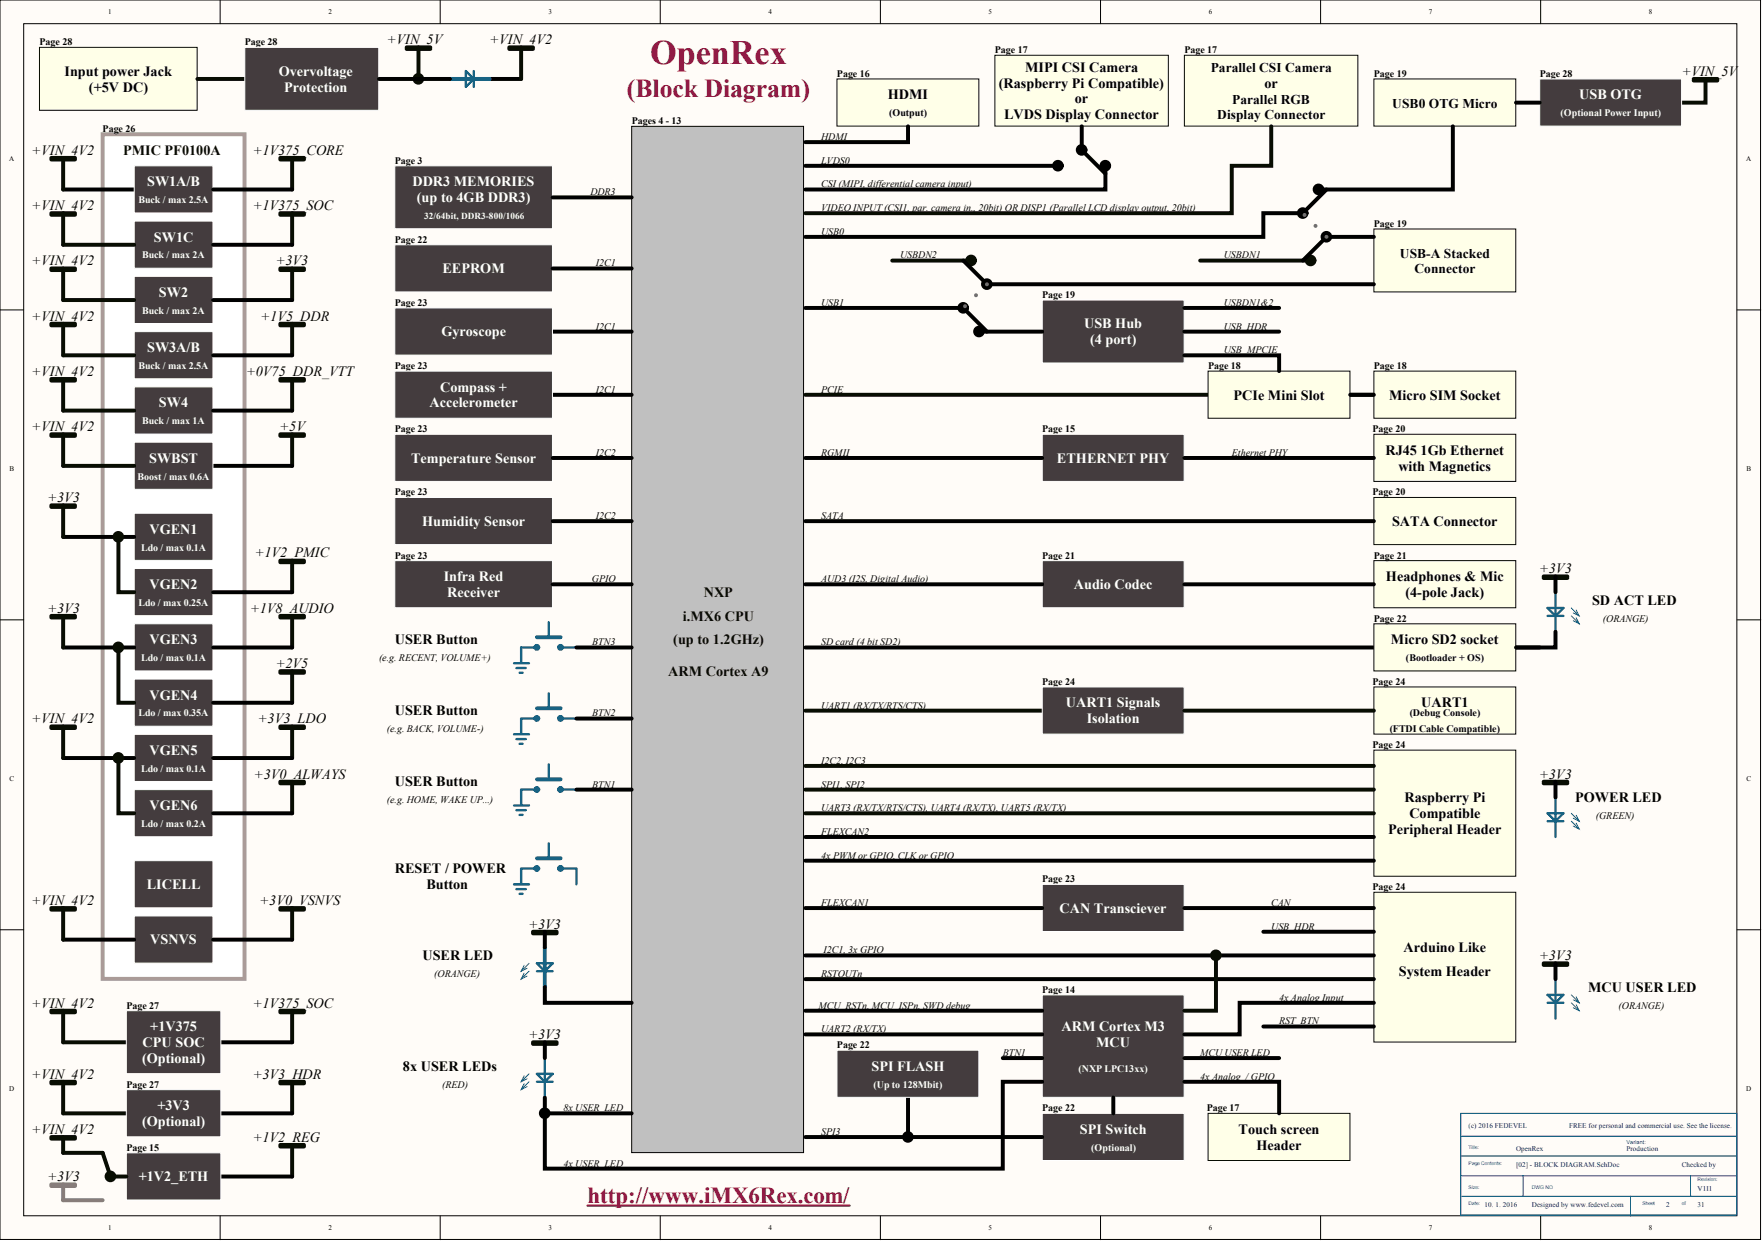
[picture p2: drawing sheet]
<svg xmlns="http://www.w3.org/2000/svg" width="566mm" height="399mm" viewBox="0 0 566 399" stroke-linecap="round" stroke-linejoin="round" font-family="sans-serif">
<defs><g id="words">
<text font-size="11" fill="#9e0e29" x="208.8" y="20.5">OpenRex</text>
<text font-size="8.3" fill="#9e0e29" x="201.3" y="31.2">(Block Diagram)</text>
<text font-size="7.4" fill="#9e0e29" x="188.7" y="386.5">http://www.iMX6Rex.com/</text>
<g font-size="4.6">
<text x="124.3" y="14.2">+VIN_5V</text>
<text x="157.2" y="14.2">+VIN_4V2</text>
<text x="329.2" y="23.1">MIPI CSI Camera</text>
<text x="20.7" y="24.4">Input power Jack</text>
<text x="28.6" y="29.4">(+5V DC)</text>
<text x="320.8" y="28.2">(Raspberry Pi Compatible)</text>
<text x="406.1" y="28.2">or</text>
<text x="540.1" y="24.4">+VIN_5V</text>
<text x="285.1" y="32">HDMI</text>
<text x="345.2" y="33.2">or</text>
<text x="322.5" y="38.3">LVDS Display Connector</text>
<text x="10.1" y="49.7">+VIN_4V2</text>
<text x="81.1" y="49.7">+1V375_CORE</text>
<text x="10.1" y="67.5">+VIN_4V2</text>
<text x="81.1" y="67.5">+1V375_SOC</text>
<text x="10.1" y="85.2">+VIN_4V2</text>
<text x="88.6" y="85.2">+3V3</text>
<text x="10.1" y="103">+VIN_4V2</text>
<text x="83.7" y="103">+1V5_DDR</text>
<text x="10.1" y="120.7">+VIN_4V2</text>
<text x="79" y="120.7">+0V75_DDR_VTT</text>
<text x="396.2" y="128.4">PCIe Mini Slot</text>
<text x="446.1" y="128.4">Micro SIM Socket</text>
<text x="10.1" y="138.5">+VIN_4V2</text>
<text x="89.8" y="138.5">+5V</text>
<text x="445" y="146.1">RJ45 1Gb Ethernet</text>
<text x="449.1" y="151.2">with Magnetics</text>
<text x="15.2" y="161.3">+3V3</text>
<text x="447.1" y="168.9">SATA Connector</text>
<text x="81.8" y="179.1">+1V2_PMIC</text>
<text x="494.3" y="184.2">+3V3</text>
<text x="445.1" y="186.7">Headphones &amp; Mic</text>
<text x="451.4" y="191.8">(4-pole Jack)</text>
<text x="15.2" y="196.8">+3V3</text>
<text x="80.3" y="196.8">+1V8_AUDIO</text>
<text x="511.3" y="194.3">SD ACT LED</text>
<text x="126.8" y="207">USER Button</text>
<text x="446.7" y="207">Micro SD2 socket</text>
<text x="88.6" y="214.6">+2V5</text>
<text x="456.5" y="227.3">UART1</text>
<text x="10.1" y="232.4">+VIN_4V2</text>
<text x="82.8" y="232.4">+3V3_LDO</text>
<text x="126.8" y="229.8">USER Button</text>
<text x="81.6" y="250.1">+3V0_ALWAYS</text>
<text x="494.3" y="250.1">+3V3</text>
<text x="126.8" y="252.6">USER Button</text>
<text x="451" y="257.7">Raspberry Pi</text>
<text x="505.9" y="257.7">POWER LED</text>
<text x="452.7" y="262.8">Compatible</text>
<text x="445.8" y="267.9">Peripheral Header</text>
<text x="126.8" y="280.6">RESET / POWER</text>
<text x="136.9" y="285.6">Button</text>
<text x="10.1" y="290.7">+VIN_4V2</text>
<text x="83.3" y="290.7">+3V0_VSNVS</text>
<text x="169.7" y="298.3">+3V3</text>
<text x="450.8" y="305.9">Arduino Like</text>
<text x="135.7" y="308.5">USER LED</text>
<text x="494.3" y="308.5">+3V3</text>
<text x="449.3" y="313.5">System Header</text>
<text x="10.1" y="323.7">+VIN_4V2</text>
<text x="81.1" y="323.7">+1V375_SOC</text>
<text x="510" y="318.6">MCU USER LED</text>
<text x="169.7" y="333.8">+3V3</text>
<text x="10.1" y="346.5">+VIN_4V2</text>
<text x="81.1" y="346.5">+3V3_HDR</text>
<text x="129.4" y="344">8x USER LEDs</text>
<text x="10.1" y="364.3">+VIN_4V2</text>
<text x="397.8" y="364.3">Touch screen</text>
<text x="81.1" y="366.8">+1V2_REG</text>
<text x="403.5" y="369.3">Header</text>
<text x="15.2" y="379.5">+3V3</text>
</g>
<g font-size="4.6" fill="#fff">
<text x="89.5" y="24.4">Overvoltage</text>
<text x="91.3" y="29.4">Protection</text>
<text x="507.2" y="32">USB OTG</text>
<text x="47.3" y="59.9">SW1A/B</text>
<text x="132.5" y="59.9">DDR3 MEMORIES</text>
<text x="133.9" y="64.9">(up to 4GB DDR3)</text>
<text x="49.4" y="77.6">SW1C</text>
<text x="142.1" y="87.8">EEPROM</text>
<text x="51.1" y="95.4">SW2</text>
<text x="348.2" y="105.5">USB Hub</text>
<text x="47.3" y="113.1">SW3A/B</text>
<text x="141.8" y="108.1">Gyroscope</text>
<text x="350.1" y="110.6">(4 port)</text>
<text x="141.3" y="125.8">Compass +</text>
<text x="51.1" y="130.9">SW4</text>
<text x="138" y="130.9">Accelerometer</text>
<text x="47.9" y="148.6">SWBST</text>
<text x="132" y="148.6">Temperature Sensor</text>
<text x="339.5" y="148.6">ETHERNET PHY</text>
<text x="48" y="171.5">VGEN1</text>
<text x="135.6" y="168.9">Humidity Sensor</text>
<text x="48" y="189.2">VGEN2</text>
<text x="142.5" y="186.7">Infra Red</text>
<text x="143.6" y="191.8">Receiver</text>
<text x="344.9" y="189.2">Audio Codec</text>
<text x="48" y="207">VGEN3</text>
<text x="48" y="224.7">VGEN4</text>
<text x="342.3" y="227.3">UART1 Signals</text>
<text x="349" y="232.4">Isolation</text>
<text x="48" y="242.5">VGEN5</text>
<text x="48" y="260.3">VGEN6</text>
<text x="47.2" y="285.6">LICELL</text>
<text x="340.3" y="293.2">CAN Transciever</text>
<text x="48.3" y="303.4">VSNVS</text>
<text x="48.3" y="331.3">+1V375</text>
<text x="340.9" y="331.3">ARM Cortex M3</text>
<text x="45.6" y="341.4">(Optional)</text>
<text x="45.8" y="336.4">CPU SOC</text>
<text x="352.1" y="336.4">MCU</text>
<text x="279.9" y="344">SPI FLASH</text>
<text x="50.5" y="356.7">+3V3</text>
<text x="45.6" y="361.7">(Optional)</text>
<text x="346.8" y="364.3">SPI Switch</text>
<text x="44.5" y="379.5">+1V2_ETH</text>
</g>
<g font-size="4.6" fill="#080d02">
<text x="39.6" y="49.7">PMIC PF0100A</text>
<text x="226" y="191.8">NXP</text>
<text x="219.4" y="199.4">i.MX6 CPU</text>
<text x="216.2" y="207">(up to 1.2GHz)</text>
<text x="214.6" y="217.1">ARM Cortex A9</text>
</g>
<g font-size="4.3">
<text x="388.8" y="23.2">Parallel CSI Camera</text>
<text x="395.8" y="33.3">Parallel RGB</text>
<text x="447.2" y="34.6">USB0 OTG Micro</text>
<text x="390.9" y="38.4">Display Connector</text>
<text x="449.6" y="82.8">USB-A Stacked</text>
<text x="454.3" y="87.9">Connector</text>
</g>
<g font-size="3.2">
<text x="12.7" y="14.5">Page 28</text>
<text x="78.6" y="14.5">Page 28</text>
<text x="319.5" y="17.1">Page 17</text>
<text x="380.4" y="17.1">Page 17</text>
<text x="268.8" y="24.7">Page 16</text>
<text x="441.2" y="24.7">Page 19</text>
<text x="494.5" y="24.7">Page 28</text>
<text x="202.9" y="39.9">Pages 4 - 13</text>
<text x="285.5" y="37.4">(Output)</text>
<text x="33" y="42.4">Page 26</text>
<text x="263.7" y="45">HDMI</text>
<text x="126.8" y="52.6">Page 3</text>
<text x="263.7" y="52.6">LVDS0</text>
<text x="189.6" y="62.7">DDR3</text>
<text x="263.7" y="60.2">CSI(MIPI, differential camera input)</text>
<text x="263.7" y="67.8">VIDEO INPUT(CSI1, par. camera in., 20bit)OR DISP1 (Parallel LCD displayoutput, 20bit)</text>
<text x="126.8" y="78">Page 22</text>
<text x="263.7" y="75.4">USB0</text>
<text x="441.2" y="72.9">Page 19</text>
<text x="289.1" y="83">USBDN2</text>
<text x="393.1" y="83">USBDN1</text>
<text x="191.4" y="85.6">I2C1</text>
<text x="334.7" y="95.7">Page 19</text>
<text x="126.8" y="98.3">Page 23</text>
<text x="263.7" y="98.3">USB1</text>
<text x="393.1" y="98.3">USBDN1&amp;2</text>
<text x="191.4" y="105.9">I2C1</text>
<text x="393.1" y="105.9">USB_HDR</text>
<text x="393.1" y="113.5">USB_MPCIE</text>
<text x="126.8" y="118.5">Page 23</text>
<text x="388" y="118.5">Page 18</text>
<text x="441.2" y="118.5">Page 18</text>
<text x="191.4" y="126.2">I2C1</text>
<text x="263.7" y="126.2">PCIE</text>
<text x="126.8" y="138.8">Page 23</text>
<text x="334.7" y="138.8">Page 15</text>
<text x="440.8" y="138.8">Page 20</text>
<text x="191.4" y="146.4">I2C2</text>
<text x="263.7" y="146.4">RGMII</text>
<text x="395.6" y="146.4">Ethernet PHY</text>
<text x="126.8" y="159.1">Page 23</text>
<text x="440.8" y="159.1">Page 20</text>
<text x="191.4" y="166.7">I2C2</text>
<text x="263.7" y="166.7">SATA</text>
<text x="126.8" y="179.4">Page 23</text>
<text x="334.7" y="179.4">Page 21</text>
<text x="441.2" y="179.4">Page 21</text>
<text x="190.1" y="187">GPIO</text>
<text x="263.7" y="187">AUD3 (I2S, Digital Audio)</text>
<text x="441.2" y="199.7">Page 22</text>
<text x="514.8" y="199.7">(ORANGE)</text>
<text x="190.2" y="207.3">BTN3</text>
<text x="263.7" y="207.3">SD card (4 bit SD2)</text>
<text x="121.7" y="212.4">(e.g. RECENT, VOLUME+)</text>
<text x="451.6" y="212.4">(Bootloader + OS)</text>
<text x="334.7" y="220">Page 24</text>
<text x="440.8" y="220">Page 24</text>
<text x="263.7" y="227.6">UART1 (RX/TX/RTS/CTS)</text>
<text x="190.2" y="230.2">BTN2</text>
<text x="452.7" y="230.2">(Debug Console)</text>
<text x="124.3" y="235.2">(e.g. BACK, VOLUME-)</text>
<text x="446.3" y="235.2">(FTDI Cable Compatible)</text>
<text x="263.7" y="245.4">I2C2, I2C3</text>
<text x="440.8" y="240.3">Page 24</text>
<text x="190.2" y="253">BTN1</text>
<text x="263.7" y="253">SPI1, SPI2</text>
<text x="124.3" y="258.1">(e.g. HOME, WAKE UP...)</text>
<text x="263.7" y="260.6">UART3 (RX/TX/RTS/CTS), UART4 (RX/TX), UART5 (RX/TX)</text>
<text x="512.5" y="263.1">(GREEN)</text>
<text x="263.7" y="268.2">FLEXCAN2</text>
<text x="263.7" y="275.8">4x PWMor GPIO, CLKor GPIO</text>
<text x="334.7" y="283.4">Page 23</text>
<text x="440.8" y="286">Page 24</text>
<text x="263.7" y="291">FLEXCAN1</text>
<text x="408.3" y="291">CAN</text>
<text x="408.3" y="298.6">USB_HDR</text>
<text x="264.5" y="306.3">I2C1, 3x GPIO</text>
<text x="139.5" y="313.9">(ORANGE)</text>
<text x="263.7" y="313.9">RSTOUTn</text>
<text x="334.7" y="318.9">Page 14</text>
<text x="410.8" y="321.5">4x Analog Input</text>
<text x="40.6" y="324">Page 27</text>
<text x="262.9" y="324">MCU_RSTn, MCU_ISPn, SWD debug</text>
<text x="410.8" y="329.1">RST_BTN</text>
<text x="519.9" y="324">(ORANGE)</text>
<text x="263.7" y="331.6">UART2 (RX/TX)</text>
<text x="268.8" y="336.7">Page 22</text>
<text x="322.1" y="339.2">BTN1</text>
<text x="385.5" y="339.2">MCUUSER LED</text>
<text x="385.5" y="346.8">4x Analog /GPIO</text>
<text x="40.6" y="349.4">Page 27</text>
<text x="142" y="349.4">(RED)</text>
<text x="181" y="357">8x USER_LED</text>
<text x="334.7" y="357">Page 22</text>
<text x="387.6" y="357">Page 17</text>
<text x="263.7" y="364.6">SPI3</text>
<text x="40.6" y="369.7">Page 15</text>
<text x="181" y="374.7">4x USER_LED</text>
</g>
<g font-size="3.2" fill="#fff">
<text x="501.2" y="37.4">(Optional Power Input)</text>
<text x="44.5" y="65.3">Buck / max 2.5A</text>
<text x="45.6" y="83">Buck / max 2A</text>
<text x="45.6" y="100.8">Buck / max 2A</text>
<text x="44.5" y="118.5">Buck / max 2.5A</text>
<text x="45.6" y="136.3">Buck / max 1A</text>
<text x="44.2" y="154.1">Boost / max 0.6A</text>
<text x="45.3" y="176.9">Ldo / max 0.1A</text>
<text x="44.5" y="194.6">Ldo / max 0.25A</text>
<text x="45.3" y="212.4">Ldo / max 0.1A</text>
<text x="44.5" y="230.2">Ldo / max 0.35A</text>
<text x="45.3" y="247.9">Ldo / max 0.1A</text>
<text x="45.3" y="265.7">Ldo / max 0.2A</text>
<text x="346.4" y="344.3">(NXP LPC13xx)</text>
<text x="280.6" y="349.4">(Up to 128Mbit)</text>
<text x="350.5" y="369.7">(Optional)</text>
</g>
<text font-size="3" fill="#fff" x="136.2" y="70.3">32/64bit, DDR3-800/1066</text>
<g font-size="2.3">
<text x="34.7" y="4.6">1</text>
<text x="105.5" y="4.6">2</text>
<text x="176.2" y="4.6">3</text>
<text x="246.8" y="4.6">4</text>
<text x="317.5" y="4.6">5</text>
<text x="388.2" y="4.6">6</text>
<text x="458.9" y="4.6">7</text>
<text x="529.6" y="4.6">8</text>
<text x="3" y="51.8">A</text>
<text x="560.8" y="51.8">A</text>
<text x="3" y="151.4">B</text>
<text x="560.9" y="151.4">B</text>
<text x="3" y="251">C</text>
<text x="560.9" y="251">C</text>
<text x="3" y="350.5">D</text>
<text x="560.8" y="350.5">D</text>
<text x="34.7" y="395.2">1</text>
<text x="105.5" y="395.2">2</text>
<text x="176.2" y="395.2">3</text>
<text x="246.8" y="395.2">4</text>
<text x="317.5" y="395.2">5</text>
<text x="388.2" y="395.2">6</text>
<text x="458.9" y="395.2">7</text>
<text x="529.6" y="395.2">8</text>
</g>
<g font-size="2.3" fill="#000080">
<text x="471.7" y="362.2">(c) 2016 FEDEVEL</text>
<text x="504" y="362.2">FREE for personal and commercial use. See the license.</text>
<text x="486.9" y="369.8">OpenRex</text>
<text x="522.4" y="369.8">Production</text>
<text x="486.9" y="374.9">[02] - BLOCK DIAGRAM.SchDoc</text>
<text x="540.1" y="374.9">Checked by</text>
<text x="545.2" y="382.5">V1I1</text>
<text x="476.7" y="387.6">10. 1. 2016</text>
<text x="492" y="387.6">Designed by www.fedevel.com</text>
<text x="535.1" y="387.6">2</text>
<text x="545.2" y="387.6">31</text>
</g>
<text font-size="1.8" fill="#00f" x="522.4" y="367.4">Variant:</text>
<g font-size="1.6" fill="#00f">
<text x="471.7" y="369.3">Title:</text>
<text x="471.7" y="374.3">Page Contents:</text>
<text x="471.7" y="381.9">Size:</text>
<text x="492" y="381.9">DWG NO</text>
<text x="545.2" y="379.4">Revision:</text>
<text x="471.7" y="387">Date:</text>
<text x="527.5" y="387">Sheet</text>
<text x="540.1" y="387">of</text>
</g>
</g></defs>
<g fill="#fffcf8" stroke="#000" stroke-width=".32">
<path d="M0 0h565.4v398.2h-565.4z"/>
<path d="M7.6 7.6h550.2v383h-550.2z"/>
</g>
<g fill="none" stroke="#000" stroke-width=".32">
<path d="M70.7 0v7.6M141.4 0v7.6M212 0v7.6M282.7 0v7.6M353.4 0v7.6M424.1 0v7.6M494.8 0v7.6M0 99.6h7.6M557.9 99.6h7.6M0 199.1h7.6M557.9 199.1h7.6M0 298.7h7.6"/>
<path d="M557.9 298.7h7.6M70.7 390.6v7.7M141.4 390.6v7.7M212 390.6v7.7M282.7 390.6v7.7M353.4 390.6v7.7M424.1 390.6v7.7M494.8 390.6v7.7"/>
</g>
<path d="M334.7 96.4h45.6v20.2h-45.6z" fill="#443c3e" stroke="#fff" stroke-width=".32"/>
<path d="M33 43.1h45.5v271.4h-45.5z" fill="#fff" stroke="#aa9b98" stroke-width="1.3"/>
<path d="M469.1 357.7h88.7v32.6h-88.7zM469.1 365h88.8M469.1 377.7h88.8M469.4 371.4h88.5M489.2 377.7v6.6M542.9 377.7v6.6M469.4 384.3h88.5M523.7 384.3v6.3" fill="none" stroke="#00f" stroke-width=".32"/>
<path d="M157.2 25.4h10.2M20.3 60.9h22.8" fill="none" stroke="#000" stroke-width="1.3"/>
<path d="M163.6 15.2h7.6M163.6 15.7h7.6M167.4 15.2v10.2M16.5 50.7h7.6M16.5 51.2h7.6M20.3 50.7v10.2" fill="none" stroke="#080d02" stroke-width="1.3"/>
<g fill="#ffffe8" stroke="#080d02" stroke-width=".32">
<path d="M441.2 241h45.6v40.5h-45.6z"/>
<path d="M12.7 15.2h50.6v20.2h-50.6z"/>
</g>
<path d="M202.9 40.6h55.2v329.7h-55.2z" fill="#c0c0c0" stroke="#000" stroke-width=".32"/>
<path d="M90 139.5h7.6M93.8 139.5v10.2M90 140h7.6" fill="none" stroke="#080d02" stroke-width="1.3"/>
<path d="M68.5 149.7h25.3" fill="none" stroke="#000" stroke-width="1.3"/>
<g fill="#443c3e" stroke="#fff" stroke-width=".32">
<path d="M43.1 53.3h25.3v15.1h-25.3z"/>
<path d="M43.1 71h25.3v15.2h-25.3z"/>
<path d="M43.1 88.8h25.3v15.1h-25.3z"/>
<path d="M43.1 106.5h25.3v15.2h-25.3z"/>
<path d="M43.1 124.3h25.3v15.1h-25.3z"/>
<path d="M43.1 142.1h25.3v15.1h-25.3z"/>
</g>
<g fill="none" stroke="#080d02" stroke-width="1.3">
<path d="M90 50.7h7.6M90 51.2h7.6M93.8 50.7v10.2M20.3 78.6h22.8M90 68.5h7.6M90 69h7.6M93.8 68.5v10.1M20.3 96.4h22.8M90 86.2h7.6M90 86.8h7.6M93.8 86.2v10.2M20.3 114.1h22.8"/>
<path d="M90 104h7.6M90 104.5h7.6M93.8 104v10.1M20.3 131.9h22.8M20.3 149.7h22.8"/>
</g>
<path d="M68.5 60.9h25.3M68.5 78.6h25.3M68.5 96.4h25.3M68.5 114.1h25.3" fill="none" stroke="#000" stroke-width="1.3"/>
<g fill="#443c3e" stroke="#fff" stroke-width=".32">
<path d="M43.1 164.9h25.3v15.1h-25.3z"/>
<path d="M43.1 182.6h25.3v15.2h-25.3z"/>
<path d="M43.1 200.4h25.3v15.1h-25.3z"/>
<path d="M43.1 218.2h25.3v15.1h-25.3z"/>
<path d="M43.1 235.9h25.3v15.2h-25.3z"/>
<path d="M43.1 253.7h25.3v15.1h-25.3z"/>
<path d="M43.1 276.5h25.3v15.1h-25.3z"/>
<path d="M43.1 294.3h25.3v15.1h-25.3z"/>
</g>
<g fill="none" stroke="#080d02" stroke-width="1.3">
<path d="M130.6 15.2h7.6M130.6 15.7h7.6M134.4 15.2v10.2M63.4 25.4h22.8M90 121.8h7.6M90 122.3h7.6M93.8 121.8v10.1M90 215.6h7.6M90 216.1h7.6M93.8 215.6v10.2M16.5 233.4h7.6M16.5 233.9h7.6"/>
<path d="M20.3 233.4v10.1"/>
</g>
<path d="M68.5 131.9h25.3M68.5 225.8h25.3M20.3 243.5h22.8" fill="none" stroke="#000" stroke-width="1.3"/>
<circle cx="134.4" cy="25.3" r="1.23" fill="#080d02" stroke="#080d02" stroke-width="1.3"/>
<path d="M268.8 25.4h45.6v15.1h-45.6z" fill="#ffffe8" stroke="#080d02" stroke-width=".32"/>
<path d="M291.6 40.6v5.1h-32.9" fill="none" stroke="#000" stroke-width="1.3"/>
<path d="M380.4 17.8h55.7v22.7h-55.7z" fill="#ffffe8" stroke="#080d02" stroke-width=".32"/>
<path d="M380.4 106.5h30.4" fill="none" stroke="#000" stroke-width="1.3"/>
<path d="M408.3 40.6v12.7h-12.7v15.2h-136.9M258.7 126.8h182.5" fill="none" stroke="#080d02" stroke-width="1.3"/>
<path d="M441.2 139.5h45.6v15.2h-45.6z" fill="#ffffe8" stroke="#080d02" stroke-width=".32"/>
<path d="M258.7 246.1h182.5M258.7 253.7h182.5" fill="none" stroke="#080d02" stroke-width="1.3"/>
<path d="M258.7 208h235.8" fill="none" stroke="#000" stroke-width="1.3"/>
<g fill="#ffffe8" stroke="#080d02" stroke-width=".32">
<path d="M441.2 200.4h45.6v15.1h-45.6z"/>
<path d="M441.2 220.7h45.6v15.1h-45.6z"/>
</g>
<path d="M258.7 261.3h182.5" fill="none" stroke="#080d02" stroke-width="1.3"/>
<path d="M258.7 276.5h182.5" fill="none" stroke="#000" stroke-width="1.3"/>
<path d="M441.2 73.6h45.6v20.2h-45.6z" fill="#ffffe8" stroke="#080d02" stroke-width=".32"/>
<g fill="#443c3e" stroke="#fff" stroke-width=".32">
<path d="M126.8 78.6h50.6v15.2h-50.6z"/>
<path d="M126.8 53.3h50.6v20.2h-50.6z"/>
<path d="M126.8 139.5h50.6v15.2h-50.6z"/>
<path d="M126.8 159.8h50.6v15.2h-50.6z"/>
<path d="M126.8 180.1h50.6v15.1h-50.6z"/>
</g>
<path d="M177.5 63.4h25.4M177.5 86.2h25.4M177.5 126.8h25.4M20.3 172.5h22.8M177.5 167.4h25.4M68.5 190.2h25.3M177.5 187.7h25.4M20.3 208h22.8M68.5 243.5h25.3M68.5 261.3h25.3" fill="none" stroke="#000" stroke-width="1.3"/>
<g fill="none" stroke="#080d02" stroke-width="1.3">
<path d="M16.5 68.5h7.6M16.5 69h7.6M20.3 68.5v10.1M16.5 86.2h7.6M16.5 86.8h7.6M20.3 86.2v10.2M16.5 104h7.6M16.5 104.5h7.6M20.3 104v10.1M16.5 121.8h7.6M16.5 122.3h7.6M16.5 139.5h7.6"/>
<path d="M20.3 121.8v10.1M20.3 139.5v10.2M16.5 140h7.6M16.5 162.3h7.6M16.5 162.9h7.6M20.3 162.3v10.2M38 172.5v17.7h5.1M16.5 197.9h7.6M16.5 198.4h7.6M20.3 197.9v10.1M90 180.1h7.6M90 180.6h7.6"/>
<path d="M93.8 180.1v10.1M38 208v17.8h5.1M90 233.4h7.6M90 233.9h7.6M93.8 233.4v10.1M38 243.5v17.8h5.1M90 251.1h7.6M90 251.6h7.6M93.8 251.1v10.2"/>
</g>
<g fill="#080d02" stroke="#080d02" stroke-width="1.3">
<circle cx="38" cy="243.5" r="1.23"/>
<circle cx="38" cy="208" r="1.23"/>
<circle cx="38" cy="172.5" r="1.23"/>
</g>
<path d="M319.5 17.8h55.7v22.7h-55.7z" fill="#ffffe8" stroke="#080d02" stroke-width=".32"/>
<path d="M258.7 53.3h81.1M347.4 40.6v7.6l7.6 7.6M355 53.3v7.6h-96.3" fill="none" stroke="#000" stroke-width="1.3"/>
<g fill="#000" stroke="#000" stroke-width="1.3">
<circle cx="339.8" cy="53.2" r="1.23"/>
<circle cx="347.4" cy="48.2" r="1.23"/>
<circle cx="355" cy="53.2" r="1.23"/>
</g>
<g fill="#ffffe8" stroke="#080d02" stroke-width=".32">
<path d="M388 119.2h45.6v15.2h-45.6z"/>
<path d="M441.2 119.2h45.6v15.2h-45.6z"/>
</g>
<path d="M380.4 98.9h30.4M380.4 114.1h30.4v5.1" fill="none" stroke="#000" stroke-width="1.3"/>
<path d="M441.2 25.4h45.6v15.1h-45.6z" fill="#ffffe8" stroke="#080d02" stroke-width=".32"/>
<path d="M543.9 25.4h7.6M543.9 25.9h7.6M547.7 25.4v7.6h-7.6" fill="none" stroke="#080d02" stroke-width="1.3"/>
<path d="M433.6 126.8h7.6" fill="none" stroke="#000" stroke-width="1.3"/>
<g fill="#ffffe8" stroke="#080d02" stroke-width=".32">
<path d="M441.2 159.8h45.6v15.2h-45.6z"/>
<path d="M441.2 180.1h45.6v15.1h-45.6z"/>
</g>
<path d="M334.7 180.1h45.6v15.1h-45.6z" fill="#443c3e" stroke="#fff" stroke-width=".32"/>
<path d="M380.4 187.7h60.8M499.6 185.2v5M185.1 208h17.8M499.6 202.9v5.1h-12.7M185.1 230.8h17.8M185.1 253.7h17.8M258.7 268.9h182.5M175 299.3v5.1M175 317.1v5.1h27.9M175 334.8v5.1M175 352.6v5.1h27.9" fill="none" stroke="#000" stroke-width="1.3"/>
<path d="M172.4 204.7h7.6M172.4 227.5h7.6M172.4 250.4h7.6M172.4 275.7h7.6M175 304.4v12.7" fill="none" stroke="#0075ad" stroke-width="1.3"/>
<g fill="none" stroke="#0075ad" stroke-width=".76">
<path d="M176.2 199.9v4.8M497 197.9h5.1M497 195.3h5.1l-2.5 2.6zM499.6 190.2v12.7M165.1 213.1h4.8M165.8 214.6h3.1M166.9 216.1h1M172.4 208h-5v4.8M180 208h5.1M165.1 235.9h4.8M165.8 237.4h3.1M166.9 239h1"/>
<path d="M172.4 230.8h-5v4.9M176.2 222.7v4.8M180 230.8h5.1M165.1 258.7h4.8M172.4 253.7h-5v4.8M176.2 245.5v4.9M180 253.7h5.1M165.8 260.3h3.1M166.9 261.8h1M172.4 279h-5v4.9M176.2 270.9v4.8M180 279h5.1v5.1"/>
<path d="M165.1 284.1h4.8M165.8 285.6h3.1M166.9 287.1h1M172.4 312h5.1M172.4 309.5h5.1l-2.5 2.5zM175 339.9v12.7M172.4 347.5h5.1M172.4 345h5.1l-2.5 2.5z"/>
</g>
<g fill="#0075ad" stroke="#0075ad" stroke-width=".76">
<circle cx="180" cy="208" r=".72"/>
<circle cx="172.4" cy="208" r=".72"/>
<circle cx="180" cy="230.8" r=".72"/>
<circle cx="172.4" cy="230.8" r=".72"/>
<circle cx="180" cy="253.6" r=".72"/>
<circle cx="172.4" cy="253.6" r=".72"/>
<circle cx="180" cy="279" r=".72"/>
<circle cx="172.4" cy="279" r=".72"/>
</g>
<path d="M504.6 195.3l2.6 2.6M504.6 197.9l2.6 2.5M506.2 196l1 1.9-1.9-1M506.2 198.5l1 1.9-1.9-1M168.3 310.1l-.9 1.9 1.9-1M168.3 312.6l-.9 1.9 1.9-.9M169.9 309.5l-2.5 2.5M169.9 312l-2.5 2.5M168.3 345.6l-.9 1.9 1.9-.9M168.3 348.2l-.9 1.9 1.9-1M169.9 345l-2.5 2.5M169.9 347.5l-2.5 2.6" fill="none" stroke="#0075ad" stroke-width=".32"/>
<path d="M495.8 185.2h7.6M495.8 185.7h7.6M171.2 299.3h7.6M171.2 299.8h7.6M171.2 334.8h7.6M171.2 335.3h7.6" fill="none" stroke="#080d02" stroke-width="1.3"/>
<path d="M334.7 284.1h45.6v15.1h-45.6z" fill="#443c3e" stroke="#fff" stroke-width=".32"/>
<path d="M441.2 286.6h45.6v48.2h-45.6z" fill="#ffffe8" stroke="#080d02" stroke-width=".32"/>
<path d="M258.7 167.4h182.5M258.7 291.7h76M380.4 291.7h60.8M405.7 299.3h35.5M258.7 314.5h182.5M258.7 306.9h182.5" fill="none" stroke="#000" stroke-width="1.3"/>
<path d="M258.7 228.3h76" fill="none" stroke="#080d02" stroke-width="1.3"/>
<path d="M334.7 319.6h45.6v32.9h-45.6z" fill="#443c3e" stroke="#fff" stroke-width=".32"/>
<path d="M441.2 322.2h-43.1v10.1h-17.7" fill="none" stroke="#000" stroke-width="1.3"/>
<path d="M334.7 139.5h45.6v15.2h-45.6z" fill="#443c3e" stroke="#fff" stroke-width=".32"/>
<path d="M380.4 147.1h60.8" fill="none" stroke="#000" stroke-width="1.3"/>
<path d="M388 357.7h45.6v15.1h-45.6z" fill="#ffffe8" stroke="#080d02" stroke-width=".32"/>
<path d="M499.6 256.2v12.7M497 263.8h5.1M497 261.3h5.1l-2.5 2.5zM497 319.6h5.1l-2.5 2.6zM499.6 314.5v12.7M497 322.2h5.1" fill="none" stroke="#0075ad" stroke-width=".76"/>
<path d="M504.6 261.3l2.6 2.5M504.6 263.8l2.6 2.5M506.2 261.9l1 1.9-1.9-1M506.2 264.4l1 1.9-1.9-.9M504.6 319.6l2.6 2.6M504.6 322.2l2.6 2.5M506.2 320.3l1 1.9-1.9-1M506.2 322.8l1 1.9-1.9-1" fill="none" stroke="#0075ad" stroke-width=".32"/>
<path d="M495.8 251.1h7.6M495.8 251.6h7.6M390.5 306.9v17.8h-10.1M495.8 309.5h7.6M495.8 310h7.6" fill="none" stroke="#080d02" stroke-width="1.3"/>
<path d="M258.7 147.1h76M258.7 187.7h76M499.6 251.1v5.1M499.6 309.5v5M258.7 324.7h76M258.7 332.3h76M380.4 339.9h30.4M405.7 329.8h35.5M291.6 352.6v12.7M334.7 347.5h-12.6v27.9h-147.1v-17.7" fill="none" stroke="#000" stroke-width="1.3"/>
<circle cx="390.5" cy="306.9" r="1.23" fill="#080d02" stroke="#080d02" stroke-width="1.3"/>
<g fill="#000" stroke="#000" stroke-width="1.3">
<circle cx="174.9" cy="357.6" r="1.23"/>
<circle cx="291.6" cy="365.2" r="1.23"/>
</g>
<path d="M268.8 337.4h45.6v15.1h-45.6z" fill="#443c3e" stroke="#fff" stroke-width=".32"/>
<path d="M177.5 147.1h25.4M68.5 208h25.3M20.3 301.9h22.8M68.5 301.9h25.3M380.4 347.5h30.4v10.2" fill="none" stroke="#000" stroke-width="1.3"/>
<path d="M90 197.9h7.6M90 198.4h7.6M93.8 197.9v10.1M16.5 291.7h7.6M16.5 292.2h7.6M20.3 291.7v10.2M90 291.7h7.6M90 292.2h7.6M93.8 291.7v10.2" fill="none" stroke="#080d02" stroke-width="1.3"/>
<g fill="#443c3e" stroke="#fff" stroke-width=".32">
<path d="M126.8 119.2h50.6v15.2h-50.6z"/>
<path d="M78.6 15.2h43v20.2h-43z"/>
</g>
<path d="M144.5 25.4h12.7" fill="none" stroke="#0075ad" stroke-width="1.3"/>
<path d="M149.6 22.8l2.6 2.6-2.6 2.5zM152.2 22.8v5.1" fill="none" stroke="#0075ad" stroke-width=".76"/>
<path d="M121.7 25.4h22.8" fill="none" stroke="#000" stroke-width="1.3"/>
<path d="M494.5 25.4h45.6v15.1h-45.6z" fill="#443c3e" stroke="#fff" stroke-width=".32"/>
<path d="M177.5 106.5h25.4" fill="none" stroke="#000" stroke-width="1.3"/>
<path d="M126.8 98.9h50.6v15.2h-50.6z" fill="#443c3e" stroke="#fff" stroke-width=".32"/>
<path d="M286.6 83.7h25.3M385.5 83.7h35.5M16.5 324.7h7.6M16.5 325.2h7.6M20.3 324.7v10.1h22.8M90 324.7h7.6M90 325.2h7.6M93.8 324.7v10.1" fill="none" stroke="#080d02" stroke-width="1.3"/>
<g fill="#080d02" stroke="#080d02" stroke-width="1.3">
<circle cx="420.9" cy="83.7" r="1.23"/>
<circle cx="311.9" cy="83.7" r="1.23"/>
</g>
<path d="M486.9 33h7.6M466.6 40.6v20.3h-43.1M426 60.9l-7.6 7.6h-12.7v7.6h-147M441.2 76.1h-15.2l-7.6 7.6M258.7 98.9h50.7l7.6 7.6M309.4 83.7l7.6 7.6h124.2M314.4 106.5h20.3M68.5 334.8h25.3" fill="none" stroke="#000" stroke-width="1.3"/>
<g fill="#000" stroke="#000" stroke-width="1.3">
<circle cx="418.4" cy="68.5" r="1.23"/>
<circle cx="423.5" cy="60.8" r="1.23"/>
<circle cx="426" cy="76.1" r="1.23"/>
<circle cx="309.3" cy="98.9" r="1.23"/>
<circle cx="316.9" cy="91.3" r="1.23"/>
<circle cx="314.4" cy="106.5" r="1.23"/>
</g>
<path d="M426 76.1l-7.6-7.6M317 91.3l-7.6 7.6" fill="none" stroke="#707070" stroke-width="1.3" stroke-dasharray="0 4.9"/>
<g fill="#443c3e" stroke="#fff" stroke-width=".32">
<path d="M40.6 324.7h30.3v20.2h-30.3z"/>
<path d="M334.7 220.7h45.6v15.1h-45.6z"/>
</g>
<path d="M380.4 228.3h60.8M16.5 347.5h7.6M16.5 348h7.6M20.3 347.5v10.2h22.8M90 347.5h7.6M90 348h7.6M93.8 347.5v10.2" fill="none" stroke="#080d02" stroke-width="1.3"/>
<path d="M68.5 357.7h25.3" fill="none" stroke="#000" stroke-width="1.3"/>
<path d="M40.6 350.1h30.3v15.1h-30.3z" fill="#443c3e" stroke="#fff" stroke-width=".32"/>
<path d="M188.6 387.3h84.3" fill="none" stroke="#9e0e29" stroke-width=".68"/>
<path d="M90 367.8h7.6M90 368.3h7.6M93.8 367.8v10.2" fill="none" stroke="#080d02" stroke-width="1.3"/>
<path d="M68.5 378h25.3" fill="none" stroke="#000" stroke-width="1.3"/>
<path d="M40.6 370.4h30.3v15.1h-30.3z" fill="#443c3e" stroke="#fff" stroke-width=".32"/>
<path d="M16.5 365.3h7.6M16.5 365.8h7.6M20.3 365.3v5.1h12.7l2.5 7.6h5.1" fill="none" stroke="#080d02" stroke-width="1.3"/>
<circle cx="35.5" cy="377.9" r="1.23" fill="#080d02" stroke="#080d02" stroke-width="1.3"/>
<path d="M16.5 380.5h7.6M16.5 381h7.6M20.3 380.5v5.1h12.7" fill="none" stroke="#827872" stroke-width="1.3"/>
<path d="M334.7 357.7h45.6v15.1h-45.6z" fill="#443c3e" stroke="#fff" stroke-width=".32"/>
<path d="M322.1 339.9h12.6M357.6 352.6v5.1M258.7 365.3h76" fill="none" stroke="#000" stroke-width="1.3"/>
<use href="#words"/>
</svg>
